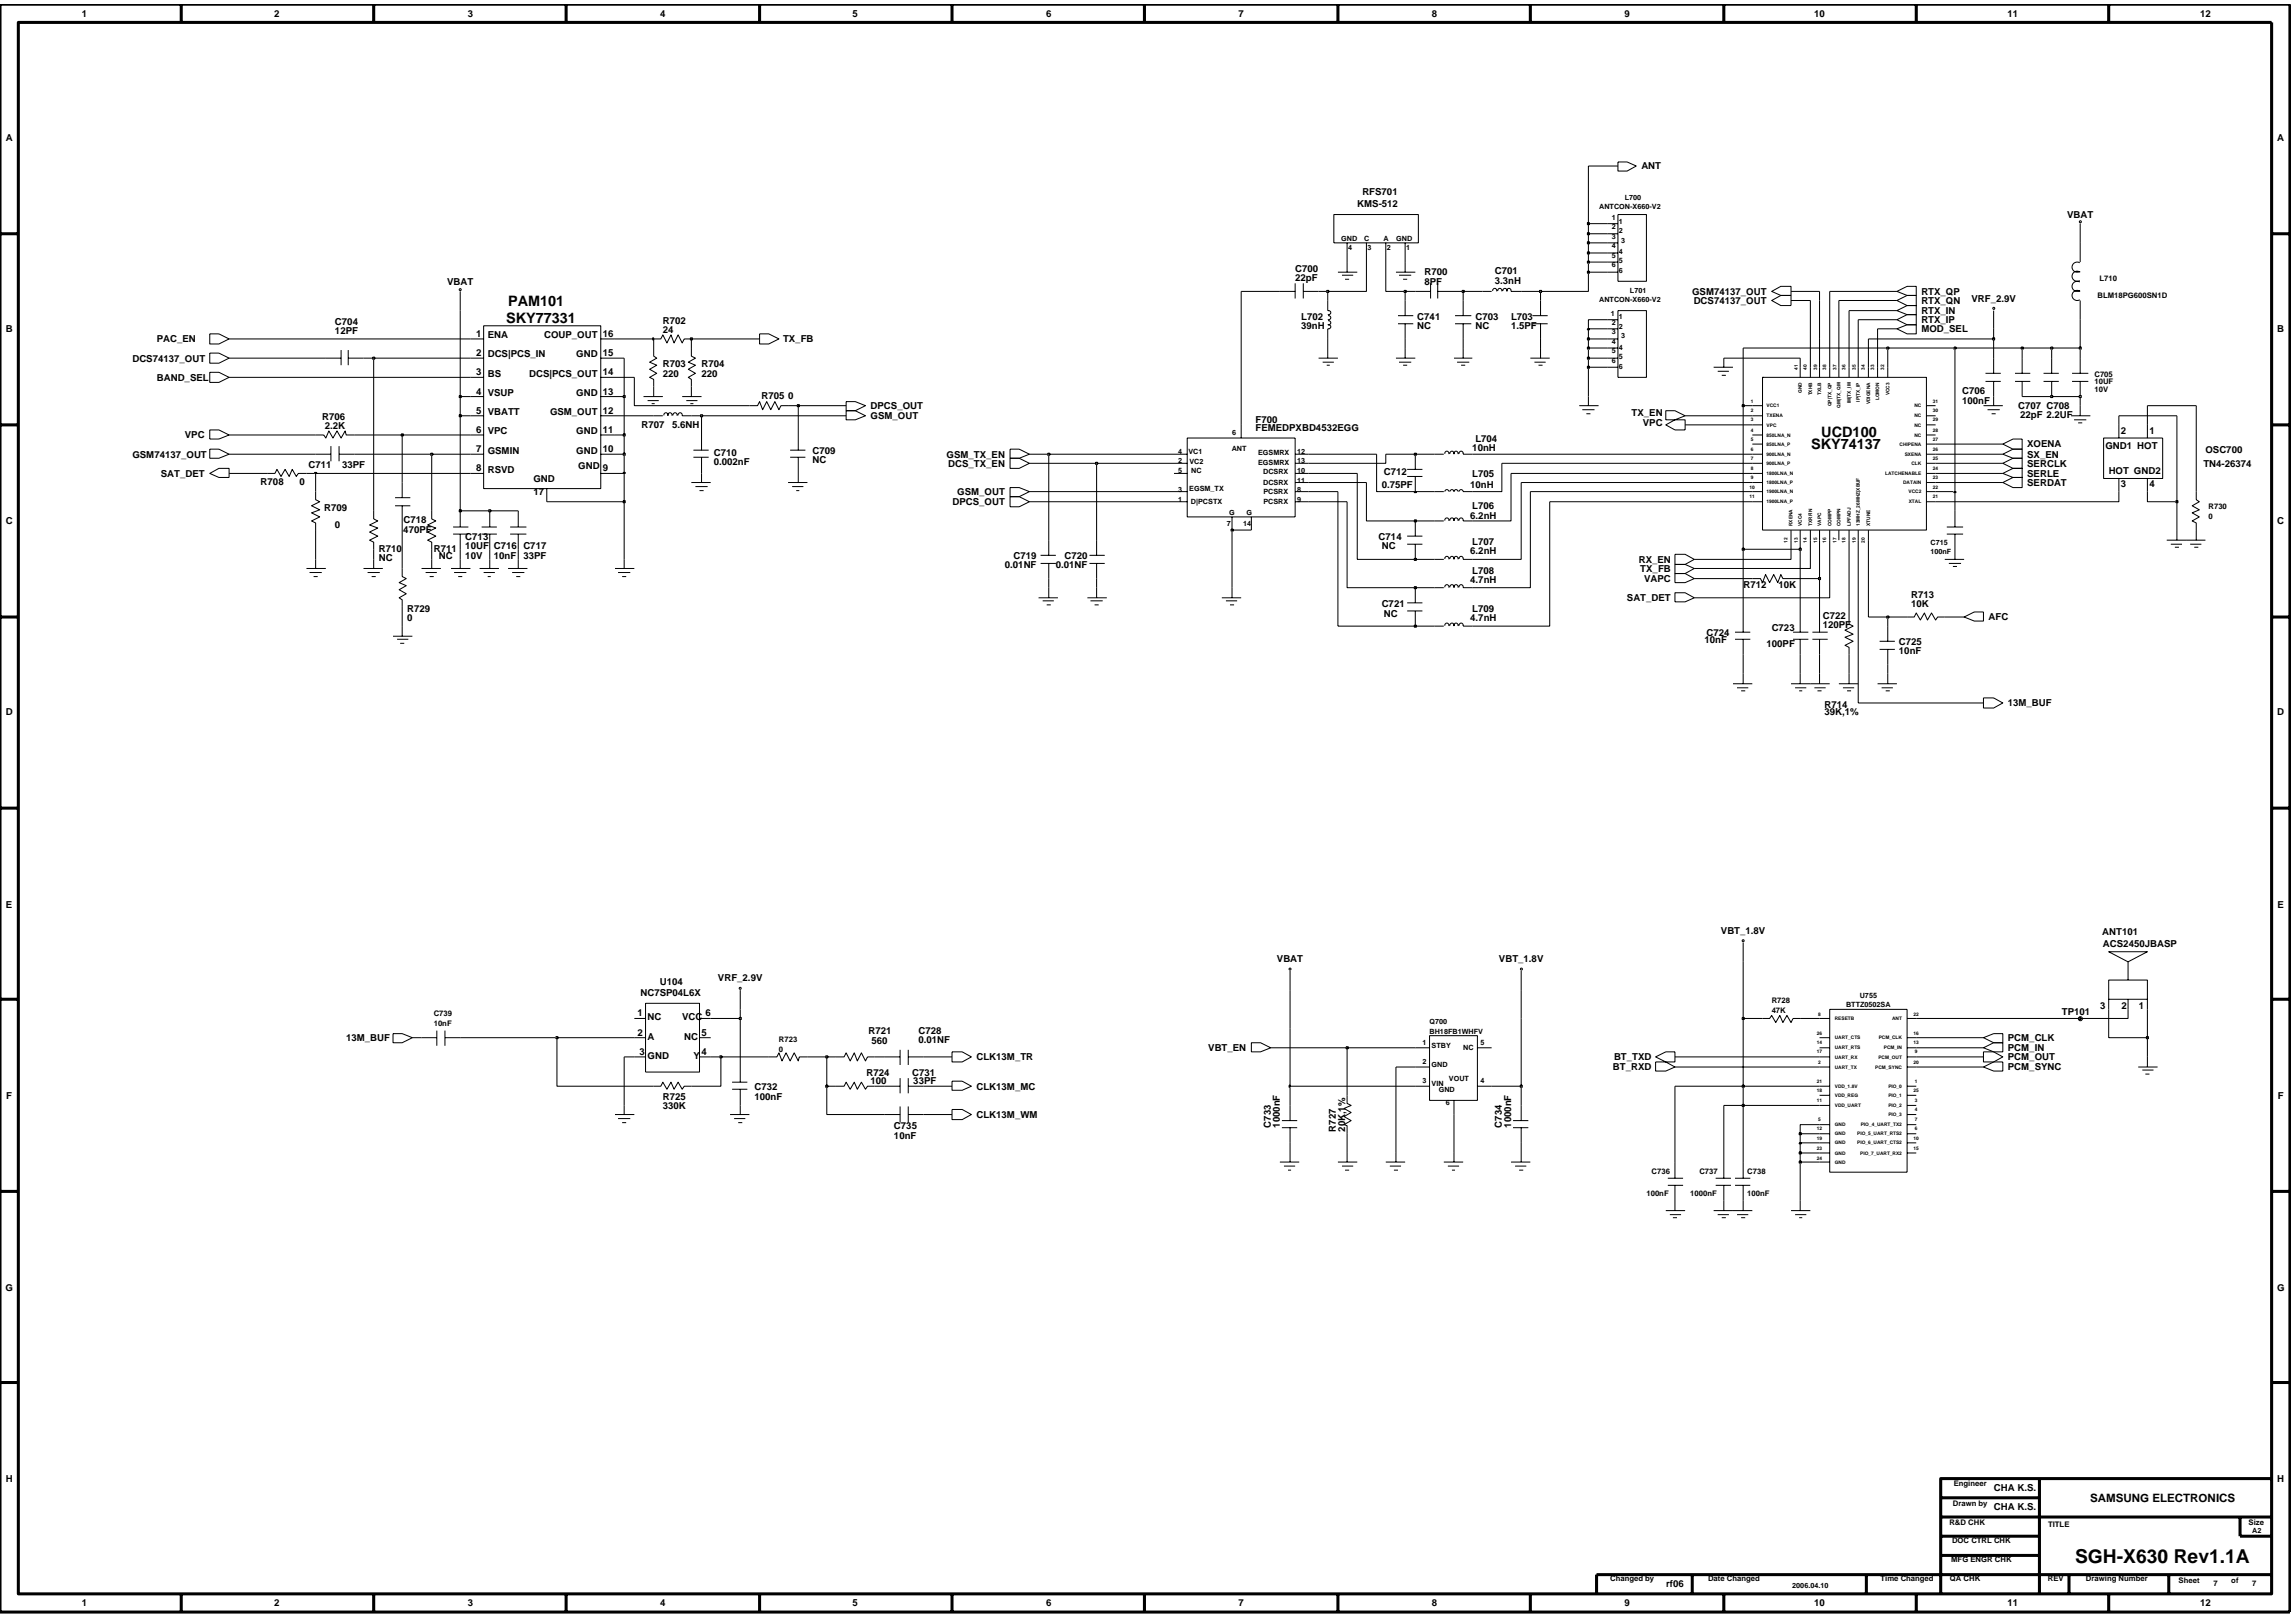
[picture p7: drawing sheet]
<svg xmlns="http://www.w3.org/2000/svg" width="192mm" height="135mm" viewBox="0 0 192 135" stroke-linecap="round" stroke-linejoin="round" font-family="sans-serif">
<defs><g id="words">
<text font-size="1.6" x="173.5" y="130.6">SGH-X630 Rev1.1A</text>
<g font-size="1.2">
<text x="42.3" y="27">SKY77331</text>
<text x="42.5" y="25.6">PAM101</text>
<text x="151.4" y="37.6">SKY74137</text>
<text x="152.3" y="36.5">UCD100</text>
</g>
<text font-size="1" x="174.8" y="125.6">SAMSUNG ELECTRONICS</text>
<g font-size=".8">
<text x="6.8" y="1.4">1</text>
<text x="22.9" y="1.4">2</text>
<text x="39.1" y="1.4">3</text>
<text x="55.2" y="1.4">4</text>
<text x="71.3" y="1.4">5</text>
<text x="87.5" y="1.4">6</text>
<text x="103.6" y="1.4">7</text>
<text x="119.7" y="1.4">8</text>
<text x="135.8" y="1.4">9</text>
<text x="151.7" y="1.4">10</text>
<text x="167.9" y="1.4">11</text>
<text x="184" y="1.4">12</text>
<text x=".5" y="11.8">A</text>
<text x="190.4" y="11.8">A</text>
<text x="113.5" y="17.3">KMS-512</text>
<text x="113.9" y="16.3">RFS701</text>
<text x="137.2" y="14.2">ANT</text>
<text x="37.4" y="23.8">VBAT</text>
<text x="108.3" y="23.5">22pF</text>
<text x="108.3" y="22.8">C700</text>
<text x="119.1" y="23.9">8PF</text>
<text x="119.1" y="23">R700</text>
<text x="125" y="23.8">3.3nH</text>
<text x="125" y="22.9">C701</text>
<text x="172.8" y="18.2">VBAT</text>
<text x=".5" y="27.8">B</text>
<text x="13.1" y="28.6">PAC_EN</text>
<text x="28" y="27.9">12PF</text>
<text x="28" y="27.2">C704</text>
<text x="39.8" y="29.8">2</text>
<text x="39.8" y="28.2">1</text>
<text x="40.8" y="29.9">DCS|PCS_IN</text>
<text x="40.8" y="28.3">ENA</text>
<text x="45.5" y="28.3">COUP_OUT</text>
<text x="48.2" y="29.9">GND</text>
<text x="50.4" y="28.2">16</text>
<text x="50.4" y="29.8">15</text>
<text x="55.4" y="27.8">24</text>
<text x="55.4" y="27.1">R702</text>
<text x="65.5" y="28.6">TX_FB</text>
<text x="108.8" y="26.7">L702</text>
<text x="108.8" y="27.5">39nH</text>
<text x="118.5" y="26.7">C741</text>
<text x="118.5" y="27.5">NC</text>
<text x="123.4" y="26.7">C703</text>
<text x="123.4" y="27.5">NC</text>
<text x="126.3" y="26.7">L703</text>
<text x="126.3" y="27.5">1.5PF</text>
<text x="141.5" y="24.6">GSM74137_OUT</text>
<text x="141.6" y="25.4">DCS74137_OUT</text>
<text x="160.7" y="26.3">RTX_IN</text>
<text x="160.7" y="25.4">RTX_QN</text>
<text x="160.7" y="24.6">RTX_QP</text>
<text x="160.7" y="27.8">MOD_SEL</text>
<text x="160.7" y="27">RTX_IP</text>
<text x="164.8" y="25.2">VRF_2.9V</text>
<text x="190.4" y="27.8">B</text>
<text x="11.1" y="30.2">DCS74137_OUT</text>
<text x="13.1" y="31.8">BAND_SEL</text>
<text x="26.9" y="35.1">R706</text>
<text x="27.2" y="35.9">2.2K</text>
<text x="39.8" y="34.6">5</text>
<text x="39.8" y="31.4">3</text>
<text x="39.8" y="33">4</text>
<text x="40.8" y="34.7">VBATT</text>
<text x="40.8" y="31.5">BS</text>
<text x="40.8" y="33.1">VSUP</text>
<text x="44.2" y="31.5">DCS|PCS_OUT</text>
<text x="46" y="34.7">GSM_OUT</text>
<text x="48.2" y="33.1">GND</text>
<text x="50.4" y="34.6">12</text>
<text x="50.4" y="31.4">14</text>
<text x="50.4" y="33">13</text>
<text x="53.6" y="35.8">R707</text>
<text x="55.4" y="30.7">R703</text>
<text x="55.4" y="31.6">220</text>
<text x="56.2" y="35.8">5.6NH</text>
<text x="58.7" y="31.6">220</text>
<text x="58.7" y="30.7">R704</text>
<text x="63.7" y="33.3">R705</text>
<text x="65.9" y="33.3">0</text>
<text x="72.8" y="35">GSM_OUT</text>
<text x="72.8" y="34.2">DPCS_OUT</text>
<text x="105" y="35.4">F700</text>
<text x="136.4" y="34.8">TX_EN</text>
<text x="137.4" y="35.6">VPC</text>
<text x="164.1" y="32.9">C706</text>
<text x="164.1" y="33.7">100nF</text>
<text x="168.7" y="34.2">C707 C708</text>
<text x="168.9" y="34.9">22pF 2.2UF</text>
<text x="11.1" y="38.3">GSM74137_OUT</text>
<text x="13.4" y="39.9">SAT_DET</text>
<text x="15.5" y="36.7">VPC</text>
<text x="21.8" y="40.5">R708</text>
<text x="25" y="40.5">0</text>
<text x="25.8" y="39.2">C711</text>
<text x="28.6" y="39.2">33PF</text>
<text x="39.8" y="37.8">7</text>
<text x="39.8" y="39.4">8</text>
<text x="39.8" y="36.2">6</text>
<text x="40.8" y="37.9">GSMIN</text>
<text x="40.8" y="39.5">RSVD</text>
<text x="40.8" y="36.3">VPC</text>
<text x="44.6" y="40.3">GND</text>
<text x="44.6" y="41.4">17</text>
<text x="48.2" y="36.3">GND</text>
<text x="48.2" y="37.9">GND</text>
<text x="48.4" y="39.2">GND</text>
<text x="50.4" y="36.2">11</text>
<text x="50.4" y="37.8">10</text>
<text x="50.4" y="39.4">9</text>
<text x="59.7" y="38.1">C710</text>
<text x="59.7" y="38.9">0.002nF</text>
<text x="67.9" y="38.7">NC</text>
<text x="67.9" y="38">C709</text>
<text x="79.1" y="38.3">GSM_TX_EN</text>
<text x="79.3" y="39">DCS_TX_EN</text>
<text x="80" y="41.4">GSM_OUT</text>
<text x="105" y="36.1">FEMEDPXBD4532EGG</text>
<text x="115.5" y="40.8">0.75PF</text>
<text x="115.7" y="39.8">C712</text>
<text x="122.9" y="40.8">10nH</text>
<text x="123.1" y="39.9">L705</text>
<text x="123.1" y="37.7">10nH</text>
<text x="123.4" y="37">L704</text>
<text x="169.5" y="38.3">SX_EN</text>
<text x="169.5" y="39">SERCLK</text>
<text x="169.5" y="37.4">XOENA</text>
<text x="169.5" y="39.9">SERLE</text>
<text x="169.5" y="40.6">SERDAT</text>
<text x="176" y="37.5">GND1 HOT</text>
<text x="176.3" y="39.7">HOT GND2</text>
<text x="177.3" y="36.3">2</text>
<text x="177.3" y="40.7">3</text>
<text x="179.7" y="40.7">4</text>
<text x="179.7" y="36.3">1</text>
<text x="184.2" y="39">TN4-26374</text>
<text x="184.4" y="37.8">OSC700</text>
<text x=".5" y="43.8">C</text>
<text x="27.1" y="42.7">R709</text>
<text x="28" y="44.1">0</text>
<text x="31.7" y="46.2">R710</text>
<text x="31.7" y="46.9">NC</text>
<text x="33.7" y="44.6">470PF</text>
<text x="33.7" y="43.7">C718</text>
<text x="36.3" y="46.2">R711</text>
<text x="36.7" y="46.8">NC</text>
<text x="38.9" y="45.2">C713</text>
<text x="38.9" y="45.9">10UF C716 C717</text>
<text x="38.9" y="46.8">10V</text>
<text x="41.3" y="46.8">10nF</text>
<text x="43.8" y="46.8">33PF</text>
<text x="79.6" y="42.2">DPCS_OUT</text>
<text x="84" y="47.5">0.01NF</text>
<text x="84.7" y="46.8">C719</text>
<text x="88.3" y="47.5">0.01NF</text>
<text x="89" y="46.8">C720</text>
<text x="115.3" y="45.2">C714</text>
<text x="115.5" y="45.9">NC</text>
<text x="122.9" y="43.4">6.2nH</text>
<text x="122.9" y="46.3">6.2nH</text>
<text x="123.1" y="42.5">L706</text>
<text x="123.1" y="45.6">L707</text>
<text x="123.1" y="48">L708</text>
<text x="137" y="47.1">RX_EN</text>
<text x="137.2" y="47.8">TX_FB</text>
<text x="190.4" y="43.8">C</text>
<text x="34.1" y="51.2">R729</text>
<text x="34.1" y="51.9">0</text>
<text x="115.5" y="50.7">C721</text>
<text x="115.7" y="51.6">NC</text>
<text x="122.9" y="51.9">4.7nH</text>
<text x="122.9" y="48.7">4.7nH</text>
<text x="123.1" y="51.2">L709</text>
<text x="136" y="50.3">SAT_DET</text>
<text x="137.5" y="48.7">VAPC</text>
<text x="142.5" y="53.8">10nF</text>
<text x="142.7" y="53.2">C724</text>
<text x="145.8" y="49.1">R712</text>
<text x="148.1" y="52.8">C723</text>
<text x="148.7" y="49.1">10K</text>
<text x="152.4" y="52.5">120PF</text>
<text x="152.4" y="51.8">C722</text>
<text x="158.8" y="54">C725</text>
<text x="159.8" y="50">R713</text>
<text x="159.8" y="50.7">10K</text>
<text x="166.3" y="51.9">AFC</text>
<text x=".5" y="59.8">D</text>
<text x="147.7" y="54.1">100PF</text>
<text x="152.6" y="59.8">39K,1%</text>
<text x="152.6" y="59.2">R714</text>
<text x="158.8" y="54.7">10nF</text>
<text x="167.9" y="59.1">13M_BUF</text>
<text x="190.4" y="59.8">D</text>
<text x=".5" y="75.9">E</text>
<text x="190.4" y="75.9">E</text>
<text x="53.6" y="83.3">NC7SP04L6X</text>
<text x="55.2" y="82.4">U104</text>
<text x="60" y="82.1">VRF_2.9V</text>
<text x="106.8" y="80.5">VBAT</text>
<text x="125.3" y="80.5">VBT_1.8V</text>
<text x="143.9" y="78.1">VBT_1.8V</text>
<text x="175.8" y="78.1">ANT101</text>
<text x="175.8" y="79.2">ACS2450JBASP</text>
<text x="28.9" y="87">13M_BUF</text>
<text x="53.3" y="86.6">2</text>
<text x="53.3" y="85">1</text>
<text x="53.5" y="88.2">3</text>
<text x="54.1" y="86.9">A</text>
<text x="54.1" y="88.5">GND</text>
<text x="54.1" y="85.3">NC</text>
<text x="57" y="85.3">VCC</text>
<text x="57.2" y="86.9">NC</text>
<text x="58" y="88.5">Y</text>
<text x="58.7" y="88.2">4</text>
<text x="58.7" y="86.6">5</text>
<text x="59" y="85">6</text>
<text x="72.5" y="90">R724</text>
<text x="72.6" y="86.4">R721</text>
<text x="72.9" y="87.3">560</text>
<text x="76.3" y="90">C731</text>
<text x="76.8" y="87.2">0.01NF</text>
<text x="76.8" y="86.4">C728</text>
<text x="81.6" y="88.7">CLK13M_TR</text>
<text x="101" y="87.9">VBT_EN</text>
<text x="134.9" y="89.5">BT_RXD</text>
<text x="135" y="88.7">BT_TXD</text>
<text x="167.9" y="87">PCM_CLK</text>
<text x="167.9" y="87.9">PCM_IN</text>
<text x="167.9" y="88.7">PCM_OUT</text>
<text x="167.9" y="89.5">PCM_SYNC</text>
<text x="172.4" y="84.8">TP101</text>
<text x="175.6" y="84.4">3</text>
<text x="177.4" y="84.4">2</text>
<text x="178.8" y="84.4">1</text>
<text x=".5" y="91.9">F</text>
<text x="55.4" y="92.8">330K</text>
<text x="55.4" y="92">R725</text>
<text x="63.1" y="92">100nF</text>
<text x="63.1" y="91.2">C732</text>
<text x="72.8" y="90.7">100</text>
<text x="74.7" y="94.4">C735</text>
<text x="74.7" y="95.2">10nF</text>
<text x="76.4" y="90.7">33PF</text>
<text x="81.6" y="91.1">CLK13M_MC</text>
<text x="81.6" y="93.5">CLK13M_WM</text>
<text x="106.2" y="94.3" transform="rotate(-90 106.2 94.3)">C733</text>
<text x="107" y="94.3" transform="rotate(-90 107 94.3)">1000nF</text>
<text x="111.7" y="94.6" transform="rotate(-90 111.7 94.6)">R727</text>
<text x="112.5" y="94.6" transform="rotate(-90 112.5 94.6)">20K,1%</text>
<text x="125.6" y="94.3" transform="rotate(-90 125.6 94.3)">C734</text>
<text x="126.3" y="94.3" transform="rotate(-90 126.3 94.3)">1000nF</text>
<text x="190.5" y="91.9">F</text>
<text x=".5" y="107.9">G</text>
<text x="190.4" y="107.9">G</text>
<text x=".5" y="123.9">H</text>
<text x="166.7" y="124.7">CHA K.S.</text>
<text x="190.4" y="123.9">H</text>
<text x="166.7" y="126.3">CHA K.S.</text>
<text x="6.8" y="134.3">1</text>
<text x="22.9" y="134.3">2</text>
<text x="39.1" y="134.3">3</text>
<text x="55.2" y="134.3">4</text>
<text x="71.3" y="134.3">5</text>
<text x="87.5" y="134.3">6</text>
<text x="103.6" y="134.3">7</text>
<text x="119.7" y="134.3">8</text>
<text x="135.8" y="134.3">9</text>
<text x="139.3" y="132.7">rf06</text>
<text x="151.7" y="134.3">10</text>
<text x="167.9" y="134.3">11</text>
<text x="184" y="134.3">12</text>
</g>
<g font-size=".6">
<text x="133.7" y="17.5">ANTCON-X660-V2</text>
<text x="135.9" y="16.8">L700</text>
<text x="112.1" y="20.1">GND</text>
<text x="112.7" y="20.9">4</text>
<text x="114.1" y="20.1">C</text>
<text x="114.3" y="20.9">3</text>
<text x="115.7" y="20.1">A</text>
<text x="116" y="20.9">2</text>
<text x="116.7" y="20.1">GND</text>
<text x="117.6" y="20.9">1</text>
<text x="134.8" y="18.4">1</text>
<text x="134.8" y="19.1">2</text>
<text x="134.8" y="20">3</text>
<text x="134.8" y="20.7">4</text>
<text x="134.8" y="21.6">5</text>
<text x="134.8" y="22.3">6</text>
<text x="135.4" y="22.8">6</text>
<text x="135.4" y="18.7">1</text>
<text x="135.4" y="19.5">2</text>
<text x="135.4" y="21.2">4</text>
<text x="135.4" y="22">5</text>
<text x="135.5" y="20.3">3</text>
<text x="175.6" y="23.5">L710</text>
<text x="133.7" y="25.2">ANTCON-X660-V2</text>
<text x="134.7" y="26.4">1</text>
<text x="134.8" y="27.9">3</text>
<text x="134.8" y="28.8">4</text>
<text x="134.8" y="29.5">5</text>
<text x="134.8" y="27.2">2</text>
<text x="135.4" y="29.3">4</text>
<text x="135.4" y="26.6">1</text>
<text x="135.4" y="27.5">2</text>
<text x="135.5" y="28.3">3</text>
<text x="136.3" y="24.5">L701</text>
<text x="175.4" y="24.9">BLM18PG600SN1D</text>
<text x="134.8" y="30.4">6</text>
<text x="135.4" y="30">5</text>
<text x="135.4" y="30.9">6</text>
<text x="175.1" y="32.1">10UF</text>
<text x="175.1" y="31.6">C705</text>
<text x="175.1" y="32.7">10V</text>
<text x="98.5" y="41.1">3</text>
<text x="98.5" y="39.6">5</text>
<text x="98.5" y="38">4</text>
<text x="98.5" y="38.7">2</text>
<text x="98.5" y="42">1</text>
<text x="99.4" y="38">VC1</text>
<text x="99.4" y="41">EGSM_TX</text>
<text x="99.4" y="38.8">VC2</text>
<text x="99.6" y="39.6">NC</text>
<text x="103" y="37.7">ANT</text>
<text x="103" y="36.4">6</text>
<text x="105.2" y="38.1">EGSMRX</text>
<text x="105.2" y="38.9">EGSMRX</text>
<text x="105.6" y="39.7">DCSRX</text>
<text x="105.6" y="40.5">DCSRX</text>
<text x="105.6" y="41.3">PCSRX</text>
<text x="108.5" y="38">12</text>
<text x="108.5" y="38.7">13</text>
<text x="108.5" y="41.1">8</text>
<text x="108.5" y="42">9</text>
<text x="108.5" y="39.6">10</text>
<text x="108.5" y="40.3">11</text>
<text x="99.6" y="42.1">D|PCSTX</text>
<text x="102.6" y="44">7</text>
<text x="102.8" y="43">G</text>
<text x="104" y="44">14</text>
<text x="104.2" y="43">G</text>
<text x="105.6" y="42.1">PCSRX</text>
<text x="161.4" y="46.3">100nF</text>
<text x="161.4" y="45.6">C715</text>
<text x="184.7" y="42.5">R730</text>
<text x="184.7" y="43.4">0</text>
<text x="148.1" y="83.9">R728</text>
<text x="155.5" y="83.4">U755</text>
<text x="36.3" y="85">C739</text>
<text x="36.3" y="85.7">10nF</text>
<text x="65.1" y="87.1">R723</text>
<text x="65.1" y="87.9">0</text>
<text x="118.9" y="89">2</text>
<text x="118.9" y="87.4">1</text>
<text x="119.5" y="85.6">Q700</text>
<text x="119.5" y="86.4">BH18FB1WHFV</text>
<text x="119.7" y="89.2">GND</text>
<text x="119.7" y="87.6">STBY</text>
<text x="122.3" y="87.8">NC</text>
<text x="123.8" y="87.4">5</text>
<text x="148.1" y="84.7">47K</text>
<text x="154.4" y="84.2">BTTZ0502SA</text>
<text x="118.9" y="90.6">3</text>
<text x="119.7" y="90.8">VIN</text>
<text x="120.3" y="91.3">GND</text>
<text x="120.9" y="92.4">6</text>
<text x="121.1" y="90.4">VOUT</text>
<text x="123.8" y="90.6">4</text>
<text x="137.7" y="100">100nF</text>
<text x="138.1" y="98.2">C736</text>
<text x="141.3" y="100">1000nF</text>
<text x="142.1" y="98.2">C737</text>
<text x="146.1" y="100">100nF</text>
<text x="146.1" y="98.2">C738</text>
<text x="163.3" y="125.9">Drawn by</text>
<text x="163.4" y="124.3">Engineer</text>
<text x="163" y="127.5">R&amp;D CHK</text>
<text x="163.1" y="130.6">MFG ENGR CHK</text>
<text x="163.2" y="129">DOC CTRL CHK</text>
<text x="171.2" y="127.7">TITLE</text>
<text x="188" y="127.5">Size</text>
<text x="188.3" y="128.2">A2</text>
<text x="134.6" y="132.2">Changed by</text>
<text x="142.8" y="132.2">Date Changed</text>
<text x="149.9" y="132.8">2006.04.10</text>
<text x="157.2" y="132.2">Time Changed</text>
<text x="163" y="132.2">QA CHK</text>
<text x="171.2" y="132.2">REV</text>
<text x="174.4" y="132.2">Drawing Number</text>
<text x="182.2" y="132.4">Sheet</text>
<text x="185.1" y="132.6">7</text>
<text x="186.6" y="132.4">of</text>
<text x="188.3" y="132.6">7</text>
</g>
<g font-size=".4">
<text x="146.4" y="35.2">3</text>
<text x="146.4" y="34.5">2</text>
<text x="146.4" y="33.7">1</text>
<text x="147.7" y="35.7">VPC</text>
<text x="147.7" y="34.9">TXENA</text>
<text x="147.7" y="34.1">VCC1</text>
<text x="150.3" y="30.9" transform="rotate(-90 150.3 30.9)">41</text>
<text x="150.7" y="32.9" transform="rotate(-90 150.7 32.9)">GND</text>
<text x="151.1" y="30.9" transform="rotate(-90 151.1 30.9)">40</text>
<text x="151.5" y="33.1" transform="rotate(-90 151.5 33.1)">TXHB</text>
<text x="151.9" y="30.9" transform="rotate(-90 151.9 30.9)">39</text>
<text x="152.3" y="33" transform="rotate(-90 152.3 33)">TXLB</text>
<text x="152.7" y="30.9" transform="rotate(-90 152.7 30.9)">38</text>
<text x="153.1" y="34" transform="rotate(-90 153.1 34)">QP|TX_QP</text>
<text x="153.6" y="30.9" transform="rotate(-90 153.6 30.9)">37</text>
<text x="153.9" y="34.1" transform="rotate(-90 153.9 34.1)">QM|TX_QM</text>
<text x="154.3" y="30.9" transform="rotate(-90 154.3 30.9)">36</text>
<text x="154.7" y="33.7" transform="rotate(-90 154.7 33.7)">IM|TX_IM</text>
<text x="155.2" y="30.9" transform="rotate(-90 155.2 30.9)">35</text>
<text x="155.5" y="33.6" transform="rotate(-90 155.5 33.6)">IP|TX_IP</text>
<text x="155.9" y="30.9" transform="rotate(-90 155.9 30.9)">34</text>
<text x="156.4" y="33.8" transform="rotate(-90 156.4 33.8)">VDIGENA</text>
<text x="156.7" y="30.9" transform="rotate(-90 156.7 30.9)">33</text>
<text x="157.1" y="33.5" transform="rotate(-90 157.1 33.5)">LOMON</text>
<text x="157.6" y="30.9" transform="rotate(-90 157.6 30.9)">32</text>
<text x="158" y="33" transform="rotate(-90 158 33)">VCC3</text>
<text x="160.1" y="35.7">NC</text>
<text x="160.1" y="34.9">NC</text>
<text x="160.1" y="34.1">NC</text>
<text x="161.6" y="35.2">29</text>
<text x="161.6" y="34.5">30</text>
<text x="161.6" y="33.7">31</text>
<text x="146.3" y="41.7">11</text>
<text x="146.3" y="40.9">10</text>
<text x="146.4" y="36.8">5</text>
<text x="146.4" y="37.7">6</text>
<text x="146.4" y="38.5">7</text>
<text x="146.4" y="39.3">8</text>
<text x="146.4" y="40.1">9</text>
<text x="146.4" y="36.1">4</text>
<text x="147.7" y="37.3">850LNA_P</text>
<text x="147.7" y="38.1">900LNA_N</text>
<text x="147.7" y="38.9">900LNA_P</text>
<text x="147.7" y="39.7">1800LNA_N</text>
<text x="147.7" y="40.5">1800LNA_P</text>
<text x="147.7" y="36.5">850LNA_N</text>
<text x="147.7" y="41.2">1900LNA_N</text>
<text x="157.6" y="39.7">LATCHENABLE</text>
<text x="158.8" y="37.3">CHIPENA</text>
<text x="159.1" y="40.5">DATAIN</text>
<text x="159.3" y="38.1">SXENA</text>
<text x="159.6" y="41.2">VCC2</text>
<text x="159.8" y="38.9">CLK</text>
<text x="160.1" y="36.5">NC</text>
<text x="161.6" y="41.7">21</text>
<text x="161.6" y="40.9">22</text>
<text x="161.6" y="40.1">23</text>
<text x="161.6" y="39.3">24</text>
<text x="161.6" y="38.5">25</text>
<text x="161.6" y="37.7">26</text>
<text x="161.6" y="36.8">27</text>
<text x="161.6" y="36.1">28</text>
<text x="147.7" y="42.1">1900LNA_P</text>
<text x="149.5" y="45.4" transform="rotate(-90 149.5 45.4)">12</text>
<text x="149.9" y="44" transform="rotate(-90 149.9 44)">RXENA</text>
<text x="150.3" y="45.4" transform="rotate(-90 150.3 45.4)">13</text>
<text x="150.7" y="44" transform="rotate(-90 150.7 44)">VCC4</text>
<text x="151.1" y="45.4" transform="rotate(-90 151.1 45.4)">14</text>
<text x="151.5" y="44" transform="rotate(-90 151.5 44)">TXRFIN</text>
<text x="151.9" y="45.4" transform="rotate(-90 151.9 45.4)">15</text>
<text x="152.3" y="44" transform="rotate(-90 152.3 44)">VAPC</text>
<text x="152.7" y="45.4" transform="rotate(-90 152.7 45.4)">16</text>
<text x="153.1" y="44" transform="rotate(-90 153.1 44)">COMPP</text>
<text x="153.6" y="45.4" transform="rotate(-90 153.6 45.4)">17</text>
<text x="153.9" y="44" transform="rotate(-90 153.9 44)">COMPN</text>
<text x="154.3" y="45.4" transform="rotate(-90 154.3 45.4)">18</text>
<text x="154.7" y="44" transform="rotate(-90 154.7 44)">LPFADJ</text>
<text x="155.2" y="45.4" transform="rotate(-90 155.2 45.4)">19</text>
<text x="155.5" y="44" transform="rotate(-90 155.5 44)">13MHZ_26MHZ|XBUF</text>
<text x="155.9" y="45.4" transform="rotate(-90 155.9 45.4)">20</text>
<text x="156.4" y="44" transform="rotate(-90 156.4 44)">XTUNE</text>
<text x="159.6" y="42.1">XTAL</text>
<text x="151.9" y="87.3">14</text>
<text x="151.9" y="88.1">17</text>
<text x="151.9" y="86.6">26</text>
<text x="152" y="88.9">2</text>
<text x="152" y="85">8</text>
<text x="153.4" y="87.7">UART_RTS</text>
<text x="153.4" y="88.5">UART_RX</text>
<text x="153.4" y="89.4">UART_TX</text>
<text x="153.4" y="85.3">RESETB</text>
<text x="153.4" y="86.9">UART_CTS</text>
<text x="156.8" y="89.4">PCM_SYNC</text>
<text x="157.1" y="88.5">PCM_OUT</text>
<text x="157.1" y="86.9">PCM_CLK</text>
<text x="157.5" y="87.7">PCM_IN</text>
<text x="158.2" y="85.3">ANT</text>
<text x="160" y="86.6">16</text>
<text x="160" y="88.9">20</text>
<text x="160" y="85">22</text>
<text x="160" y="87.3">13</text>
<text x="160.1" y="88.1">9</text>
<text x="151.9" y="91.3">18</text>
<text x="151.9" y="95.4">19</text>
<text x="151.9" y="90.5">21</text>
<text x="151.9" y="92.1">11</text>
<text x="151.9" y="94.5">12</text>
<text x="152" y="93.7">5</text>
<text x="153.4" y="94.2">GND</text>
<text x="153.4" y="91.7">VDD_REG</text>
<text x="153.4" y="95.7">GND</text>
<text x="153.4" y="91">VDD_1.8V</text>
<text x="153.4" y="92.6">VDD_UART</text>
<text x="153.4" y="94.9">GND</text>
<text x="155.3" y="94.9">PIO_5_UART_RTS2</text>
<text x="155.3" y="95.7">PIO_6_UART_CTS2</text>
<text x="155.6" y="94.2">PIO_4_UART_TX2</text>
<text x="157.9" y="91">PIO_0</text>
<text x="157.9" y="91.7">PIO_1</text>
<text x="157.9" y="92.6">PIO_2</text>
<text x="157.9" y="93.3">PIO_3</text>
<text x="160" y="95.4">10</text>
<text x="160" y="91.3">25</text>
<text x="160.1" y="94.5">6</text>
<text x="160.1" y="93.7">7</text>
<text x="160.1" y="90.5">1</text>
<text x="160.1" y="92.1">3</text>
<text x="160.1" y="92.9">4</text>
<text x="151.9" y="96.1">23</text>
<text x="151.9" y="97">24</text>
<text x="153.4" y="96.5">GND</text>
<text x="153.4" y="97.3">GND</text>
<text x="155.5" y="96.5">PIO_7_UART_RX2</text>
<text x="160" y="96.1">15</text>
</g>
</g></defs>
<g fill="none" stroke="#000" stroke-width=".08">
<path d="M111.5 17.9h7.1v2.4h-7.1zM134.4 18.7h.9M134.4 19.5h.9M135.3 17.9h2.4v5.6h-2.4zM135.3 13.5h.7l.8 .4-.8 .4h-.7zM173.9 18.7v3.2M17.5 29.5h.8l.9 .4-.9 .5h-.8zM17.5 37.6h.8l.9 .4-.9 .3h-.8zM17.5 35.9h.8l.9 .5-.9 .3h-.8zM17.5 27.9h.8l.9 .4-.9 .5h-.8zM17.5 31.1h.8l.9 .5-.9 .4h-.8zM17.5 39.6l.8-.4h.9v.7h-.9z"/>
<path d="M22.4 39.6h.6l.2-.4 .3 .6 .3-.6 .4 .6 .2-.6 .4 .6 .1-.2h.7M26.4 36.4h.7l.1 .2 .3-.6 .3 .6 .4-.6 .3 .6 .4-.6v.4h.7M26.4 38h1.3M27.2 29.9h1.3M27.7 37.3v1.3M28.4 38h1.2M28.4 37.3v1.3M28.5 29.3v1.2M29.1 29.9h1.3M29.1 29.3v1.2M38.5 24.4v1.6M39.3 28.3h1.1"/>
<path d="M39.3 29.9h1.1M39.3 33.2h1.1M39.3 34.8h1.1M39.3 38h1.1M39.3 39.6h1.1M39.3 36.4h1.1M39.3 31.6h1.1M40.4 27.2h9.8v13.7h-9.8zM50.2 28.3h1.2M50.2 29.9h1.2M50.2 33.2h1.2M50.2 34.8h1.2"/>
<path d="M50.2 38h1.2M50.2 39.6h1.2M50.2 36.4h1.2M50.2 31.6h1.2M53.8 33.2h1.6M54.1 33.5h1M54.5 33.7h.2M54.7 29.1v.7l.2 .1-.6 .4 .6 .2-.6 .4 .6 .3-.6 .4 .4 .1v1.5M54.7 28.3h.6l.1-.3 .4 .7 .3-.7 .3 .7 .3-.7 .3 .7 .2-.4h.6M54.7 34.8h.7M55.5 34.7l.1-.1 .1-.1 .1 .1v.2M55.9 34.8v-.2l.1-.1 .1 .1 .1 .2"/>
<path d="M56.3 34.7v-.1l.1-.1 .2 .1v.2M56.7 34.7l.1-.1 .1-.1 .1 .1v.2h.8M57 33.2h1.7M57.4 33.5h.9M57.7 33.7h.3M57.8 29.1v.7l.3 .1-.5 .4 .5 .2-.5 .4 .5 .3-.5 .4 .2 .1v1.5M58 38.2h1.3M58 37.6h1.3M58.7 36.4v1.2M58.7 38.2v2.1M62.7 33.9h.6l.2-.3 .3 .7 .3-.7 .3 .7 .4-.7 .3 .7 .2-.4h.6M63.5 27.9h.8l.8 .4-.8 .5h-.8z"/>
<path d="M66.1 38.2h1.2M66.1 37.6h1.2M66.7 36.4v1.2M66.7 38.2v2.1M70.7 33.6h.8l.9 .3-.9 .4h-.8zM70.7 34.3h.8l.9 .5-.9 .3h-.8zM84.5 37.6h.7l.9 .4-.9 .3h-.7zM84.5 38.3h.7l.9 .4-.9 .5h-.7zM98.2 38h1.1M98.2 39.6h1.1M98.2 38.7h1.1M99.3 36.6h9v6.6h-9z"/>
<path d="M103.8 35.5v1.1M107 24.4h1.3M108.3 38h1.1M108.3 39.6h1.1M108.3 23.7v1.3M108.3 38.7h1.1M109 24.4h1.3M109 23.7v1.3M110.3 29.9h1.6M110.6 30.3h.9M110.9 30.5h.3M111 25.1v.9h.2l.1 .1-.1 .2h-.2"/>
<path d="M111 29.1v.8M111 27.2h.2l.1 .1-.1 .1-.2 .1v.8M111.1 26.8l.1 .1 .1 .1-.1 .1h-.2M111.1 26.4h.1l.1 .2-.1 .1h-.2M111.9 22.8h1.6M112.2 23h.9M112.5 23.3h.3M112.6 20.3v.9M112.6 21.9v.9M114.3 20.3v.9M115.9 20.3v.9M116.7 22.8h1.6"/>
<path d="M116.7 29.9h1.6M116.9 27.1h1.3M116.9 26.4h1.3M117 23h1M117 30.3h1M117.3 23.3h.4M117.3 30.5h.4M117.5 20.3v.9M117.5 21.9v.9M117.5 25.1v1.3M117.5 27.1v1.2M117.5 29.1v.8"/>
<path d="M117.7 39.8h1.2M117.7 39.2h1.2M118.3 38v1.2M118.3 39.8v1.3M118.3 24.4h1.3M119.6 23.7v1.3M120 38h.7M120.2 24.4h1.4M120.2 23.7v1.3M120.8 37.9l.1-.1 .1-.1 .1 .1v.2M121.2 37.9l.1-.1 .1-.1 .1 .1 .1 .2M121.6 29.9h1.5"/>
<path d="M121.6 38v-.2l.1-.1 .2 .1v.2M121.7 27.1h1.3M121.7 26.4h1.3M121.8 30.3h1.1M122 37.9v-.1l.2-.1 .1 .1v.2M122.2 30.5h.3M122.3 25.1v1.3M122.3 27.1v1.2M122.3 29.1v.8M122.3 38h.8M124 24.4h.7M124.8 24.3l.1-.1 .1-.1 .1 .1v.2"/>
<path d="M125.2 24.3l.1-.1 .1-.1 .1 .1 .1 .2M125.7 24.3v-.1l.1-.1 .2 .1v.2M126 24.4l.1-.2 .1-.1 .1 .1v.2h.9M128 29.9h1.6M128.1 27.1h1.3M128.1 26.4h1.3M128.3 30.3h.9M128.6 30.5h.4M128.8 25.1v1.3M128.8 27.1v1.2M128.8 29.1v.8M132 33.9h1.7"/>
<path d="M132.3 34.3h1M132.6 34.6h.4M132.8 33.2v.7M134.4 20.3h.9M134.4 21.2h.9M134.4 21.9h.9M134.4 22.8h.9M134.4 28.3h.9M134.4 26.7h.9M134.4 27.5h.9M134.4 29.1h.9M134.4 29.9h.9"/>
<path d="M134.4 30.7h.9M135.3 26h2.4v5.6h-2.4zM139.3 35.5l.7-.4h.9v.8h-.9zM139.3 34.3h.7l.9 .5-.9 .3h-.7zM143.3 30.7h1.6M143.6 31h1M144 31.4h.3M144.1 29.9v.8M146.5 33.9h.9M146.5 34.8h.9M146.5 38h.9M146.5 39.6h.9"/>
<path d="M146.5 36.4h.9M146.5 38.7h.9M146.5 35.5h.9M146.5 37.1h.9M147.4 31.6h13.7v12.7h-13.7zM147.4 31.6h.1M148.1 24.4l.8-.5h.9v.8h-.9zM148.1 25.1l.8-.4h.9v.8h-.9zM150.5 30.7v.9M151.4 30.7v.9M152.1 30.7v.9M153 30.7v.9"/>
<path d="M153.8 30.7v.9M154.6 30.7v.9M155.4 30.7v.9M156.2 30.7v.9M157 30.7v.9M157.8 30.7v.9M158.6 24.4l.9-.5h.7v.8h-.7zM158.6 26.7l.9-.4h.7v.9h-.7zM158.6 26l.9-.5h.7v.8h-.7zM158.6 25.1l.9-.4h.7v.8h-.7zM158.6 27.5l.9-.3h.7v.7h-.7zM161.1 33.9h.7"/>
<path d="M161.1 34.8h.7M161.1 38h.7M161.1 39.6h.7M161.1 36.4h.7M161.1 38.7h.7M161.1 35.5h.7M161.1 37.1h.7M165.8 33.9h1.7M166 31.9h1.3M166 31.2h1.3M166.2 34.3h1M166.5 34.6h.4"/>
<path d="M166.7 26v1.5M166.7 29.9v1.3M166.7 31.9v2M167.5 37.1l.8-.4h.8v.9h-.8zM167.5 38.7l.8-.4h.8v.9h-.8zM167.5 39.6l.8-.4h.8v.7h-.8zM167.5 38l.8-.4h.8v.7h-.8zM168.5 31.9h1.3M168.5 31.2h1.3M169.1 29.9v1.3M169.1 31.9v1.3M170.9 31.9h1.2"/>
<path d="M170.9 31.2h1.2M171.5 29.9v1.3M171.5 31.9v1.3M173.2 34.8h1.6M173.3 31.9h1.3M173.3 31.2h1.3M173.4 35.1h1M173.8 35.4h.3M173.9 23.6a.42 .42 0 0 0-.6 .3 .42 .42 0 0 0 .6 .4M173.9 22a.42 .42 0 0 0-.6 .3 .42 .42 0 0 0 .6 .4M173.9 25.1v1.6M173.9 29.9v1.3"/>
<path d="M173.9 31.9v1.3M173.9 33.9v.9M173.9 24.4a.42 .42 0 0 0-.6 .3 .42 .42 0 0 0 .6 .4M173.9 22.8a.42 .42 0 0 0-.6 .3 .42 .42 0 0 0 .6 .4M175.9 36.6h4.9v3.4h-4.9zM177.2 35.5v1.1M179.6 35.5v1.1M25.6 47.5h1.6M25.9 47.9h1M26.2 48.2h.4M26.4 41.1v.7l.3 .2-.6 .3 .6 .3-.6 .3 .6 .3-.6 .4 .3 .1v.6M26.4 46.8v.7"/>
<path d="M30.4 47.5h1.6M30.7 47.9h1.1M31.1 48.2h.3M31.2 42.7v.7l.4 .2-.7 .3 .7 .2-.7 .4 .7 .3-.7 .4 .3 .1v.6M31.2 46.8v.7M32.9 53.2h1.6M33 42.3h1.3M33 41.6h1.3M33.2 53.4h.9M33.5 53.8h.3M33.6 47.5v.7l.4 .2-.6 .3 .6 .3-.6 .3 .6 .3-.6 .4 .2 .2v.5M33.6 40.3v1.3"/>
<path d="M33.6 42.3v1.3M33.6 52.3v.9M35.2 47.5h1.7M35.6 47.9h.9M35.9 48.2h.4M36.1 42.7v.7l.3 .2-.6 .3 .6 .2-.6 .4 .6 .3-.6 .4 .3 .1v.6M36.1 46.8v.7M37.7 47.5h1.6M37.9 44.1h1.3M37.9 44.7h1.3M38 47.9h1M38.3 48.2h.4"/>
<path d="M38.5 42.7v1.4M38.5 44.7v1.2M38.5 46.8v.7M40.1 47.5h1.6M40.3 44.1h1.2M40.3 44.7h1.2M40.4 47.9h1M40.8 48.2h.2M41 42.7v1.4M41 44.7v1.2M41 46.8v.7M42.5 47.5h1.6"/>
<path d="M42.7 44.1h1.3M42.7 44.7h1.3M42.8 47.9h1M43.2 48.2h.3M43.3 42.7v1.4M43.3 44.7v1.2M43.3 46.8v.7M45.7 40.9v1.1M51.4 47.5h1.6M51.7 47.9h1M52 48.2h.4M52.2 46.8v.7"/>
<path d="M57.8 40.3h1.6M58.1 40.7h1.1M58.5 41h.3M65.9 40.3h1.6M66.2 40.7h1M66.6 41h.2M84.5 41.5h.7l.9 .5-.9 .4h-.7zM84.5 40.8h.7l.9 .3-.9 .4h-.7zM86.8 50h1.7M87 47.1h1.3M87 46.4h1.3M87.2 50.2h.9"/>
<path d="M87.5 50.6h.4M87.7 45.2v1.2M87.7 47.1v1.3M87.7 49.1v.9M90.9 50h1.6M91.1 47.1h1.3M91.1 46.4h1.3M91.2 50.2h1M91.5 50.6h.4M91.7 45.2v1.2M91.7 47.1v1.3M91.7 49.1v.9"/>
<path d="M98.2 41.1h1.1M98.2 42h1.1M102.2 50h1.6M102.5 50.2h.9M102.8 50.6h.4M103 43.2v1.1M103 49.1v.9M104.6 43.2v1.1M108.3 41.1h1.1M108.3 40.3h1.1M108.3 42h1.1M117.7 45.5h1.2"/>
<path d="M117.7 44.8h1.2M117.7 51.1h1.2M117.7 50.4h1.2M118.3 43.6v1.2M118.3 45.5v1.3M118.3 49.1v1.3M118.3 51.1v1.2M120 41.1h.7M120 46.8h.7M120 43.6h.7M120 52.3h.7M120 49.1h.7"/>
<path d="M120.8 41.1l.2-.2 .1 .2M120.8 43.5l.1-.1 .1-.1 .1 .1v.1M120.8 52.3l.1-.2h.1h.1v.2M120.8 46.7l.1-.1 .1-.1 .1 .1v.2M120.8 49.1l.1-.2h.1h.1v.2M121.2 41.1l.2-.2 .2 .2 .1-.2 .2 .2M121.2 43.5l.1-.1 .1-.1 .1 .1 .1 .1M121.2 52.3l.1-.2h.1h.1l.1 .2M121.2 46.7l.1-.1 .1-.1 .1 .1 .1 .2M121.2 49.1l.1-.2h.1h.1l.1 .2M121.6 43.5v-.1l.1-.1 .2 .1v.1M121.6 52.3v-.2h.1h.2v.2"/>
<path d="M121.6 46.8v-.2l.1-.1 .2 .1v.2M121.6 49.1v-.2h.1h.2v.2M122 41.1l.2-.2 .1 .2h.8M122 43.5v-.1l.2-.1 .1 .1v.1M122 52.3v-.2h.2h.1v.2M122 46.7v-.1l.2-.1 .1 .1v.2M122 49.1v-.2h.2h.1v.2M122.3 46.8h.8M122.3 43.6h.8M122.3 52.3h.8M122.3 49.1h.8M140 47.2h.9l.8 .3-.8 .5h-.9z"/>
<path d="M140 46.3h.9l.8 .5-.8 .4h-.9zM140 49.6h.9l.8 .4-.8 .3h-.9zM140 48h.9l.8 .4-.8 .3h-.9zM144.9 57.2h1.6M145.1 53.4h1.2M145.1 52.9h1.2M145.2 57.5h1M145.6 57.8h.3M145.8 51.6v1.3M145.8 53.4v1.3M145.8 56.3v.9M146.5 48.4h.7l.2 .3 .2-.7 .4 .7 .3-.7 .3 .7 .3-.7 .2 .4h.7"/>
<path d="M146.5 41.1h.9M146.5 40.3h.9M146.5 42h.9M149.8 57.2h3.2M149.8 44.3v.9M149.9 53.4h1.3M149.9 52.9h1.3M150.1 57.5h.9M150.4 57.8h.3M150.5 44.3v.9M150.5 51.6v1.3M150.5 53.4v1.3"/>
<path d="M150.5 56.3v.9M151.4 44.3v.9M151.5 53.4h1.3M151.5 52.9h1.3M151.7 57.5h.9M152 57.8h.3M152.1 44.3v.9M152.1 51.6v1.3M152.1 53.4v1.3M152.1 56.3v.9M153 44.3v.9M153.8 57.2h1.6"/>
<path d="M153.8 44.3v.9M154.1 57.5h.9M154.4 57.8h.4M154.6 51.6v.6l.3 .1-.6 .4 .6 .3-.6 .3 .6 .3-.6 .4 .3 .1v.6M154.6 44.3v.9M154.6 56.3v.9M155.4 44.3v.9M156.2 44.3v.9M157 57.2h1.6M157.2 54.3h1.2M157.2 53.6h1.2M157.3 57.5h1"/>
<path d="M157.7 57.8h.3M157.8 52.3v1.3M157.8 54.3v1.3M157.8 56.3v.9M159.5 51.6h.6l.1-.3 .4 .5 .3-.5 .3 .5 .3-.5 .3 .5 .2-.2h.6M161.1 41.1h.7M161.1 40.3h.7M161.1 42h.7M162.6 46.8h1.6M162.8 44.1h1.3M162.8 44.7h1.3M163 47.1h1"/>
<path d="M163.3 47.4h.3M163.5 42.7v1.4M163.5 44.7v2.1M164.2 51.6l.9-.4h.7v.7h-.7zM165.8 58.4h.9l.8 .4-.8 .4h-.9zM167.5 40.3l.8-.4h.8v.9h-.8zM177.2 40v1.1M179.6 40v1.1M181.2 45.2h3.2M181.5 45.5h.9M181.9 45.8h.3M182 44.3v.9"/>
<path d="M183.1 45.5h1M183.5 45.8h.3M183.6 41.1v.7l.3 .2-.6 .3 .6 .3-.6 .3 .6 .3-.6 .4 .3 .1v1.5M145.8 78.8v1.6M32.9 86.4h.7l.9 .4-.9 .4h-.7zM35.2 86.8h1.3M36.5 86.2v1.2M37.2 86.8h1.3M37.2 86.2v1.2M51.4 93.2h1.6M51.7 93.5h1M52 93.9h.4"/>
<path d="M52.2 92.4v.8M53 88.4h1M53 86.8h1M53 85.2h1M54 83.9h4.5v5.7h-4.5zM54.7 90.8h.6l.1-.3 .4 .6 .3-.6 .3 .6 .3-.6 .3 .6 .2-.3h.6M58.5 88.4h.9M58.5 86.8h.9M58.5 85.2h.9M61 93.2h1.7M61.2 91.1h1.3M61.2 90.5h1.3"/>
<path d="M61.4 93.5h.9M61.7 93.9h.4M61.9 82.8v1.6M61.9 89.2v1.3M61.9 91.1v2.1M64.3 88.4h.7l.1-.4 .3 .7 .3-.7 .4 .7 .3-.7 .3 .7 .1-.3h.7M69.9 90.8h.7l.1-.3 .4 .6 .3-.6 .3 .6 .3-.6 .4 .6 .1-.3h.6M69.9 88.4h.7l.1-.4 .4 .7 .3-.7 .3 .7 .3-.7 .4 .7 .1-.3h.6M74 88.4h1.3M74 93.2h1.3M74 90.8h1.3M75.3 87.8v1.2"/>
<path d="M75.3 90.1v1.3M75.3 92.5v1.4M75.9 88.4h1.3M75.9 93.2h1.3M75.9 87.8v1.2M75.9 90.1v1.3M75.9 92.5v1.4M75.9 90.8h1.3M79.6 92.8h.9l.7 .4-.7 .4h-.9zM79.6 90.4h.9l.7 .4-.7 .4h-.9zM79.6 87.9h.9l.7 .5-.7 .4h-.9zM104.6 87.2h.8l.8 .4-.8 .3h-.8z"/>
<path d="M107 97.2h1.6M107.2 94.3h1.3M107.2 93.7h1.3M107.4 97.5h.9M107.7 97.8h.3M107.9 81.2v1.6M107.9 92.4v1.3M107.9 94.3v1.3M107.9 96.4v.8M111.9 97.2h1.6M112.2 97.5h.9M112.5 97.8h.3"/>
<path d="M112.6 91.6v.7l.4 .1-.6 .3 .6 .3-.6 .4 .6 .3-.6 .3 .2 .1v.7M112.6 96.4v.8M115.9 97.2h1.6M116.2 97.5h.9M116.6 97.8h.3M116.7 96.4v.8M118.3 90.8h1.2M118.3 89.2h1.2M118.3 87.6h1.2M119.5 86.6h4v5.4h-4zM120.7 97.2h1.6M121.1 97.5h.9"/>
<path d="M121.4 97.8h.3M121.6 92v1.2M121.6 96.4v.8M123.5 90.8h1.2M123.5 87.6h1.2M126.3 97.2h1.7M126.5 94.3h1.3M126.5 93.7h1.3M126.7 97.5h.9M127 97.8h.4M127.2 81.2v1.6M127.2 92.4v1.3"/>
<path d="M127.2 94.3v1.3M127.2 96.4v.8M138.4 88.8h.9l.7 .4-.7 .4h-.9zM138.4 88.4l.9-.5h.7v.9h-.7zM139.5 99.1h1.2M139.5 98.5h1.2M140 90.8v7.7M140 99.1v2.1M143.5 99.1h1.2M143.5 98.5h1.2M144.1 92.4v6.1M144.1 99.1v2.1"/>
<path d="M145.1 99.1h1.2M145.1 98.5h1.2M145.8 92.4v6.1M145.8 99.1v2.1M147.4 85.2h.6l.1-.3 .4 .6 .3-.6 .3 .6 .3-.6 .4 .6 .1-.3h.6M150.5 97.2v4M152.1 88.4h.9M152.1 97.2h.9M152.1 86.8h.9M152.1 90.8h.9M152.1 85.2h.9M152.1 89.2h.9"/>
<path d="M152.1 87.6h.9M152.1 91.6h.9M152.1 92.4h.9M152.1 94h.9M152.1 94.8h.9M152.1 95.6h.9M152.1 96.4h.9M153 84.4h6.5v13.6h-6.5zM159.5 88.4h.7M159.5 93.2h.7M159.5 86.8h.7M159.5 90.8h.7"/>
<path d="M159.5 85.2h.7M159.5 89.2h.7M159.5 87.6h.7M159.5 91.6h.7M159.5 92.4h.7M159.5 94h.7M159.5 94.8h.7M159.5 95.6h.7M159.5 96.4h.7M165.8 89.2l.9-.4h.8v.8h-.8zM165.8 86.8l.9-.4h.8v.8h-.8zM165.8 87.6l.9-.4h.8v.7h-.8z"/>
<path d="M165.8 87.9h.9l.8 .5-.8 .4h-.9zM176.3 83.5v.9M176.3 81.9h3.3v1.6h-3.3zM177.9 80.4l1.7-.8h-3.3l1.6 .8v1.5M177.9 83.5v.9M178.8 89.2h1.6M179.1 89.5h1M179.4 89.8h.3M179.6 83.5v.9M179.6 88.4v.8M139.3 101.2h1.6M139.6 101.6h1"/>
<path d="M139.9 101.8h.3M143.3 101.2h3.2M143.6 101.6h1M144 101.8h.3M145.2 101.6h1M145.6 101.8h.3M149.8 101.2h1.6M150.1 101.6h.9M150.4 101.8h.3"/>
<circle cx="173.9" cy="18.5" r=".08"/>
<circle cx="38.5" cy="24.2" r=".08"/>
<circle cx="166.7" cy="25.8" r=".08"/>
<circle cx="145.8" cy="78.7" r=".08"/>
<circle cx="61.9" cy="82.6" r=".08"/>
<circle cx="107.9" cy="81" r=".08"/>
<circle cx="127.2" cy="81" r=".08"/>
<circle cx="173.9" cy="85.2" r=".17"/>
</g>
<path d="M150.4 97.1h.2v.1h-.2z" fill="#c2c2c2"/>
<path d="M107.9 95.6v.8M112.6 94.8v1.6M116.7 89.2v7.2M121.6 93.2v3.2M127.2 95.6v.8M150.4 97.1h.2v.1h-.2zM150.5 96.4v.8h1.6" fill="none" stroke="#000" stroke-width=".08"/>
<path d="M150.4 96.3h.2v.2h-.2z" fill="#c2c2c2"/>
<path d="M150.4 96.3h.2v.2h-.2zM150.5 95.6v.8h1.6" fill="none" stroke="#000" stroke-width=".08"/>
<path d="M150.4 95.6h.2h-.2z" fill="#c2c2c2"/>
<path d="M150.4 95.6h.2h-.2zM150.5 94.8v.8h1.6" fill="none" stroke="#000" stroke-width=".08"/>
<path d="M150.4 94.7h.2v.2h-.2z" fill="#c2c2c2"/>
<path d="M52.2 88.4v4M69.1 90.8v2.4h4.9M77.2 93.2h2.4M107.9 90.8v1.6M127.2 90.8v1.6M144.1 92.4h1.7M150.4 94.7h.2v.2h-.2zM152.1 94h-1.6v.8h1.6" fill="none" stroke="#000" stroke-width=".08"/>
<path d="M145.7 92.3h.1v.2h-.1z" fill="#c2c2c2"/>
<path d="M46.6 86.8v4h8.1M60.3 88.4v2.4h-2.5M112.6 87.6v4M145.7 92.3h.1v.2h-.1zM145.8 90.8v1.6h6.3" fill="none" stroke="#000" stroke-width=".08"/>
<path d="M69 90.7h.2v.2h-.2z" fill="#c2c2c2"/>
<path d="M69 90.7h.2v.2h-.2zM69.1 88.4v2.4h.8M73.1 90.8h.9M77.2 90.8h2.4" fill="none" stroke="#000" stroke-width=".08"/>
<path d="M107.8 90.7h.1v.2h-.1z" fill="#c2c2c2"/>
<path d="M107.8 90.7h.1v.2h-.1zM107.9 86v4.8h10.4M124.7 90.8h2.5" fill="none" stroke="#000" stroke-width=".08"/>
<path d="M127.1 90.7h.2v.2h-.2z" fill="#c2c2c2"/>
<path d="M127.1 90.7h.2v.2h-.2zM127.2 85.2v5.6M140 90.8h5.8" fill="none" stroke="#000" stroke-width=".08"/>
<path d="M145.7 90.7h.1v.2h-.1z" fill="#c2c2c2"/>
<path d="M52.2 88.4h.8M59.4 88.4h.9M61.9 85.2v4M116.7 89.2h1.6M140 89.2h12.1M145.7 90.7h.1v.2h-.1zM145.8 85.2v5.6h6.3M160.2 89.2h5.6" fill="none" stroke="#000" stroke-width=".08"/>
<path d="M60.2 88.3h.2v.2h-.2z" fill="#c2c2c2"/>
<path d="M60.2 88.3h.2v.2h-.2zM60.3 88.4h4M67.5 88.4h1.6" fill="none" stroke="#000" stroke-width=".08"/>
<path d="M69 88.3h.2v.2h-.2z" fill="#c2c2c2"/>
<path d="M69 88.3h.2v.2h-.2zM69.1 88.4h.8M73.1 88.4h.9M77.2 88.4h2.4M106.2 87.6h6.4M140 88.4h12.1M160.2 88.4h5.6M179.6 86.8v1.6" fill="none" stroke="#000" stroke-width=".08"/>
<path d="M112.5 87.5h.2v.2h-.2z" fill="#c2c2c2"/>
<path d="M34.5 86.8h.7M38.5 86.8h8.1M112.6 87.5h.1v.2h-.1zM112.6 87.6h5.7M160.2 87.6h5.6" fill="none" stroke="#000" stroke-width=".08"/>
<path d="M46.5 86.7h.2v.1h-.2z" fill="#c2c2c2"/>
<path d="M46.5 86.7h.2v.1h-.2zM46.6 86.8h6.4M160.2 86.8h5.6M176.3 84.4v2.4h3.3" fill="none" stroke="#000" stroke-width=".08"/>
<path d="M179.5 86.7h.1v.1h-.1z" fill="#c2c2c2"/>
<path d="M59.4 85.2h2.5M107.9 82.8v3.2M179.5 86.7h.1v.1h-.1zM179.6 84.4v2.4" fill="none" stroke="#000" stroke-width=".08"/>
<path d="M61.8 85.1h.2v.1h-.2z" fill="#c2c2c2"/>
<path d="M61.8 85.1h.2v.1h-.2zM61.9 84.4v.8M127.2 82.8v2.4" fill="none" stroke="#000" stroke-width=".08"/>
<path d="M145.7 85.1h.1v.1h-.1z" fill="#c2c2c2"/>
<path d="M145.7 85.1h.1v.1h-.1zM145.8 80.4v4.8h1.6M150.5 85.2h1.6M160.2 85.2h13.7" fill="none" stroke="#000" stroke-width=".08"/>
<path d="M173.8 85.1h.2v.1h-.2z" fill="#c2c2c2"/>
<path d="M33.6 50.7v1.6M111.9 41.1v11.2h6.4M145.8 54.7v1.6M150.5 54.7v1.6M152.1 54.7v1.6M154.6 54.7v1.6M155.4 45.2v13.6h10.4M157.8 55.6v.7M173.8 85.1h.2v.1h-.2zM177.9 84.4v.8h-4" fill="none" stroke="#000" stroke-width=".08"/>
<path d="M118.3 52.3h.1v.1h-.1z" fill="#c2c2c2"/>
<path d="M118.3 52.3h.1v.1h-.1zM118.3 52.3h1.7M129.6 42v10.3h-6.5M145.8 45.9v5.7M150.5 45.9v5.7M152.1 48.4v3.2M154.6 45.2v6.4M156.2 45.2v6.4h1.6v.7" fill="none" stroke="#000" stroke-width=".08"/>
<path d="M157.8 51.5h.1v.2h-.1z" fill="#c2c2c2"/>
<path d="M87.7 48.4v.7M91.7 48.4v.7M103 44.3v4.8M112.6 42v7.1h5.7M153 45.2v4.8h-11.3M157.8 51.5h.1v.2h-.1zM157.8 51.6h1.7M162.6 51.6h1.6" fill="none" stroke="#000" stroke-width=".08"/>
<path d="M118.3 49.1h.1v.1h-.1z" fill="#c2c2c2"/>
<path d="M118.3 49.1h.1v.1h-.1zM118.3 49.1h1.7M128 41.1v8h-4.9M141.7 48.4h4.8M149.8 48.4h2.3" fill="none" stroke="#000" stroke-width=".08"/>
<path d="M152.1 48.3h.1v.2h-.1z" fill="#c2c2c2"/>
<path d="M113.5 39.6v7.2h4.8M26.4 44.3v2.5M31.2 45.9v.9M33.6 43.6v3.9M36.1 45.9v.9M38.5 45.9v.9M41 45.9v.9M43.3 45.9v.9M52.2 42v4.8M151.4 45.2v2.3h-9.7M152.1 48.3h.1v.2h-.1zM152.1 45.2v3.2" fill="none" stroke="#000" stroke-width=".08"/>
<path d="M118.3 46.7h.1v.2h-.1z" fill="#c2c2c2"/>
<path d="M118.3 46.7h.1v.2h-.1zM118.3 46.8h1.7M127.2 40.3v6.5h-4.1M149.8 45.2v1.6h-8.1" fill="none" stroke="#000" stroke-width=".08"/>
<path d="M145.7 45.8h.1v.2h-.1z" fill="#c2c2c2"/>
<path d="M145.8 33.9v12h4.7M145.7 45.8h.1v.2h-.1z" fill="none" stroke="#000" stroke-width=".08"/>
<path d="M150.4 45.8h.2v.2h-.2z" fill="#c2c2c2"/>
<path d="M87.7 38v7.2M91.7 38.7v6.5M150.4 45.8h.2v.2h-.2zM150.5 45.2v.7" fill="none" stroke="#000" stroke-width=".08"/>
<path d="M102.9 44.2h.2v.2h-.2z" fill="#c2c2c2"/>
<path d="M102.9 44.2h.2v.2h-.2zM103 44.3h1.6M114.3 40.3v3.3h4M182 42v2.3" fill="none" stroke="#000" stroke-width=".08"/>
<path d="M118.3 43.5h.1v.1h-.1z" fill="#c2c2c2"/>
<path d="M31.2 29.9v12.8M36.1 38v4.7M126.3 39.6v4h-3.2M118.3 43.5h.1v.1h-.1zM118.3 43.6h1.7" fill="none" stroke="#000" stroke-width=".08"/>
<path d="M38.4 42.6h.2v.2h-.2z" fill="#c2c2c2"/>
<path d="M38.5 34.8v7.9h2.5M38.4 42.6h.2v.2h-.2z" fill="none" stroke="#000" stroke-width=".08"/>
<path d="M40.9 42.6h.1v.2h-.1z" fill="#c2c2c2"/>
<path d="M40.9 42.6h.1v.2h-.1zM41 42.7h2.3M45.7 42h6.5M163.5 41.1v1.6" fill="none" stroke="#000" stroke-width=".08"/>
<path d="M52.1 41.9h.2v.1h-.2z" fill="#c2c2c2"/>
<path d="M52.2 39.6v2.4M52.1 41.9h.2v.1h-.2zM86.1 42h12.1M109.4 42h3.2M129.6 42h16.9M177.2 41.1v.9h-15.4M179.6 41.1v.9h2.4" fill="none" stroke="#000" stroke-width=".08"/>
<path d="M181.9 41.9h.2v.1h-.2z" fill="#c2c2c2"/>
<path d="M26.4 39.6v1.5M115.1 38v3.1h3.2M182 34.8v7.2M86.1 41.1h12.1M109.4 41.1h2.5M181.9 41.9h.2v.1h-.2z" fill="none" stroke="#000" stroke-width=".08"/>
<path d="M118.3 41.1h.1v.1h-.1z" fill="#c2c2c2"/>
<path d="M125.6 38.7v2.4h-2.5M118.3 41.1h.1v.1h-.1zM118.3 41.1h1.7M128 41.1h18.5M161.8 41.1h1.7" fill="none" stroke="#000" stroke-width=".08"/>
<path d="M163.4 41.1h.1v.1h-.1z" fill="#c2c2c2"/>
<path d="M19.2 39.6h3.2M25.6 39.6h.8M33.6 36.4v3.9M163.5 29.1v12M183.6 33.9v7.2M109.4 40.3h4.9M127.2 40.3h19.3M161.8 40.3h5.7M163.4 41.1h.1v.1h-.1z" fill="none" stroke="#000" stroke-width=".08"/>
<path d="M26.3 39.5h.2v.1h-.2z" fill="#c2c2c2"/>
<path d="M26.3 39.5h.2v.1h-.2zM26.4 39.6h12.9M51.4 39.6h.8" fill="none" stroke="#000" stroke-width=".08"/>
<path d="M52.1 39.5h.2v.1h-.2z" fill="#c2c2c2"/>
<path d="M52.1 39.5h.2v.1h-.2zM52.2 38v1.6M86.1 38.7h5.6M109.4 39.6h4.1M126.3 39.6h20.2M161.8 39.6h5.7" fill="none" stroke="#000" stroke-width=".08"/>
<path d="M91.6 38.7h.2v.1h-.2z" fill="#c2c2c2"/>
<path d="M19.2 38h7.2M29.6 38h6.5M91.6 38.7h.2v.1h-.2zM91.7 38.7h6.5M115.9 38v.7h-6.5M125.6 38.7h20.9M161.8 38.7h5.7" fill="none" stroke="#000" stroke-width=".08"/>
<path d="M36 37.9h.2v.2h-.2z" fill="#c2c2c2"/>
<path d="M36 37.9h.2v.2h-.2zM36.1 38h3.2M51.4 38h.8" fill="none" stroke="#000" stroke-width=".08"/>
<path d="M52.1 37.9h.2v.2h-.2z" fill="#c2c2c2"/>
<path d="M52.1 37.9h.2v.2h-.2zM52.2 36.4v1.6M86.1 38h1.6" fill="none" stroke="#000" stroke-width=".08"/>
<path d="M87.6 37.9h.2v.2h-.2z" fill="#c2c2c2"/>
<path d="M87.6 37.9h.2v.2h-.2zM87.7 38h10.5M109.4 38h5.7M115.9 38h2.4" fill="none" stroke="#000" stroke-width=".08"/>
<path d="M118.3 37.9h.1v.2h-.1z" fill="#c2c2c2"/>
<path d="M19.2 36.4h7.2M29.6 36.4h4M118.3 37.9h.1v.2h-.1zM118.3 38h1.7M123.1 38h23.4M161.8 38h5.7M161.8 37.1h5.7" fill="none" stroke="#000" stroke-width=".08"/>
<path d="M33.5 36.3h.2v.2h-.2z" fill="#c2c2c2"/>
<path d="M33.5 36.3h.2v.2h-.2zM33.6 36.4h5.7M51.4 36.4h.8" fill="none" stroke="#000" stroke-width=".08"/>
<path d="M52.1 36.3h.2v.2h-.2z" fill="#c2c2c2"/>
<path d="M52.1 36.3h.2v.2h-.2zM52.2 33.2v3.2M58.7 34.8v1.6M66.7 33.9v2.5M103.8 24.4v11.1M140.9 35.5h5.6M177.2 34.8v.7M179.6 33.9v1.6" fill="none" stroke="#000" stroke-width=".08"/>
<path d="M38.4 34.7h.2v.1h-.2z" fill="#c2c2c2"/>
<path d="M38.4 34.7h.2v.1h-.2zM38.5 33.2v1.6h.8M51.4 34.8h3.3M57.8 34.8h.9" fill="none" stroke="#000" stroke-width=".08"/>
<path d="M58.6 34.7h.1v.1h-.1z" fill="#c2c2c2"/>
<path d="M53 31.6v2.3h9.7M58.6 34.7h.1v.1h-.1zM58.7 34.8h12M65.9 33.9h.8M140.9 34.8h5.6M177.2 34.8h4.8" fill="none" stroke="#000" stroke-width=".08"/>
<path d="M66.7 33.8h.1v.2h-.1z" fill="#c2c2c2"/>
<path d="M66.7 33.8h.1v.2h-.1zM66.7 33.9h4" fill="none" stroke="#000" stroke-width=".08"/>
<path d="M145.7 33.8h.1v.2h-.1z" fill="#c2c2c2"/>
<path d="M145.7 33.8h.1v.2h-.1zM145.8 29.1v4.8h.7M173.9 33.2v.7M179.6 33.9h4" fill="none" stroke="#000" stroke-width=".08"/>
<path d="M38.4 33.1h.2v.1h-.2z" fill="#c2c2c2"/>
<path d="M38.4 33.1h.2v.1h-.2zM38.5 26v7.2h.8M51.4 33.2h.8" fill="none" stroke="#000" stroke-width=".08"/>
<path d="M52.1 33.1h.2v.1h-.2z" fill="#c2c2c2"/>
<path d="M52.1 33.1h.2v.1h-.2zM52.2 29.9v3.3M132.8 30.7v2.5M169.1 33.2h2.4" fill="none" stroke="#000" stroke-width=".08"/>
<path d="M171.5 33.1h.1v.1h-.1z" fill="#c2c2c2"/>
<path d="M171.5 33.1h.1v.1h-.1zM171.5 33.2h2.4" fill="none" stroke="#000" stroke-width=".08"/>
<path d="M173.8 33.1h.2v.1h-.2z" fill="#c2c2c2"/>
<path d="M19.2 31.6h20.1M51.4 31.6h1.6M173.8 33.1h.2v.1h-.2z" fill="none" stroke="#000" stroke-width=".08"/>
<path d="M132.7 30.6h.2v.2h-.2z" fill="#c2c2c2"/>
<g fill="none" stroke="#000" stroke-width=".08">
<path d="M19.2 29.9h8M30.4 29.9h.8M132.7 30.6h.2v.2h-.2zM132.8 29.9v.8h1.6M150.5 29.9v.8M151.4 25.1v5.6M152.1 28.3v2.4M153 24.4v6.3M153.8 25.1v5.6M154.6 26v4.7M155.4 26.7v4M156.2 28.3v2.4"/>
<path d="M157 27.5v3.2M157.8 29.1v1.6"/>
</g>
<path d="M31.2 29.9h.1v.1h-.1z" fill="#c2c2c2"/>
<path d="M31.2 29.9h.1v.1h-.1zM31.2 29.9h8.1M51.4 29.9h.8" fill="none" stroke="#000" stroke-width=".08"/>
<path d="M132.7 29.9h.2v.1h-.2z" fill="#c2c2c2"/>
<g fill="none" stroke="#000" stroke-width=".08">
<path d="M54.7 28.3v.8M57.8 28.3v.8M111 28.3v.8M117.5 28.3v.8M122.3 28.3v.8M128.8 28.3v.8M132.7 29.9h.2v.1h-.2zM132.8 29.1v.8h1.6M144.1 29.9h6.4M166.7 28.3v1.6M169.1 29.1v.8M171.5 29.1v.8"/>
<path d="M173.9 29.1v.8"/>
</g>
<path d="M132.7 29h.2v.2h-.2z" fill="#c2c2c2"/>
<path d="M132.7 29h.2v.2h-.2zM132.8 28.3v.8h1.6M145.8 29.1h12" fill="none" stroke="#000" stroke-width=".08"/>
<path d="M157.8 29h.1v.2h-.1z" fill="#c2c2c2"/>
<path d="M157.8 29h.1v.2h-.1zM157.8 29.1h5.7" fill="none" stroke="#000" stroke-width=".08"/>
<path d="M163.4 29h.1v.2h-.1z" fill="#c2c2c2"/>
<path d="M163.4 29h.1v.2h-.1zM163.5 29.1h5.6" fill="none" stroke="#000" stroke-width=".08"/>
<path d="M169 29h.2v.2h-.2z" fill="#c2c2c2"/>
<path d="M169 29h.2v.2h-.2zM169.1 29.1h2.4" fill="none" stroke="#000" stroke-width=".08"/>
<path d="M171.5 29h.1v.2h-.1z" fill="#c2c2c2"/>
<path d="M171.5 29h.1v.2h-.1zM171.5 29.1h2.4" fill="none" stroke="#000" stroke-width=".08"/>
<path d="M173.8 29h.2v.2h-.2z" fill="#c2c2c2"/>
<path d="M19.2 28.3h20.1M51.4 28.3h3.3M173.8 29h.2v.2h-.2zM173.9 26.7v2.4" fill="none" stroke="#000" stroke-width=".08"/>
<path d="M54.6 28.3h.1v.1h-.1z" fill="#c2c2c2"/>
<path d="M54.6 28.3h.1v.1h-.1z" fill="none" stroke="#000" stroke-width=".08"/>
<path d="M57.7 28.3h.2v.1h-.2z" fill="#c2c2c2"/>
<path d="M57.7 28.3h.2v.1h-.2zM57.8 28.3h5.7" fill="none" stroke="#000" stroke-width=".08"/>
<path d="M132.7 28.3h.2v.1h-.2z" fill="#c2c2c2"/>
<path d="M132.7 28.3h.2v.1h-.2zM132.8 27.5v.8h1.6M152.1 25.1v3.2M156.2 28.3h10.5" fill="none" stroke="#000" stroke-width=".08"/>
<path d="M166.6 28.3h.2v.1h-.2z" fill="#c2c2c2"/>
<path d="M166.6 28.3h.2v.1h-.2zM166.7 27.5v.8" fill="none" stroke="#000" stroke-width=".08"/>
<path d="M132.7 27.5h.2v.1h-.2z" fill="#c2c2c2"/>
<g fill="none" stroke="#000" stroke-width=".08">
<path d="M103.8 24.4h3.2M110.3 24.4h.7v.7M117.5 24.4v.7M122.3 24.4v.7M128.8 24.4v.7M132.7 27.5h.2v.1h-.2zM134.4 26.7h-1.6v.8h1.6M149.8 25.1h1.6M152.1 24.4v.7M153.8 25.1h4.8M154.6 26h4M155.4 26.7h3.2"/>
<path d="M157 27.5h1.6"/>
</g>
<path d="M110.9 24.3h.2v.1h-.2z" fill="#c2c2c2"/>
<path d="M110.9 24.3h.2v.1h-.2zM114.3 21.2v3.2h-3.3M115.9 21.2v3.2h1.6" fill="none" stroke="#000" stroke-width=".08"/>
<path d="M117.4 24.3h.2v.1h-.2z" fill="#c2c2c2"/>
<path d="M117.4 24.3h.2v.1h-.2zM117.5 24.4h.8M121.6 24.4h.7" fill="none" stroke="#000" stroke-width=".08"/>
<path d="M122.3 24.3h.1v.1h-.1z" fill="#c2c2c2"/>
<path d="M122.3 24.3h.1v.1h-.1zM122.3 24.4h1.7M127.2 24.4h1.6" fill="none" stroke="#000" stroke-width=".08"/>
<path d="M128.7 24.3h.2v.1h-.2z" fill="#c2c2c2"/>
<path d="M128.7 24.3h.2v.1h-.2zM132.8 22.8v1.6h-4M149.8 24.4h2.3M153 24.4h5.6" fill="none" stroke="#000" stroke-width=".08"/>
<path d="M132.7 22.7h.2v.1h-.2z" fill="#c2c2c2"/>
<path d="M112.6 21.2v.7M117.5 21.2v.7M132.7 22.7h.2v.1h-.2zM132.8 21.9v.9h1.6" fill="none" stroke="#000" stroke-width=".08"/>
<path d="M132.7 21.8h.2v.2h-.2z" fill="#c2c2c2"/>
<path d="M132.7 21.8h.2v.2h-.2zM132.8 21.2v.7h1.6" fill="none" stroke="#000" stroke-width=".08"/>
<path d="M132.7 21.1h.2v.1h-.2z" fill="#c2c2c2"/>
<path d="M132.7 21.1h.2v.1h-.2zM132.8 20.3v.9h1.6" fill="none" stroke="#000" stroke-width=".08"/>
<path d="M132.7 20.2h.2v.2h-.2z" fill="#c2c2c2"/>
<path d="M132.8 19.5v.8h1.6M132.7 20.2h.2v.2h-.2z" fill="none" stroke="#000" stroke-width=".08"/>
<path d="M132.7 19.5h.2v.1h-.2z" fill="#c2c2c2"/>
<path d="M132.7 19.5h.2v.1h-.2zM132.8 18.7v.8h1.6" fill="none" stroke="#000" stroke-width=".08"/>
<path d="M132.7 18.6h.2v.2h-.2z" fill="#c2c2c2"/>
<path d="M132.7 18.6h.2v.2h-.2zM135.3 13.9h-2.5v4.8h1.6" fill="none" stroke="#000" stroke-width=".08"/>
<g fill="none" stroke="#000" stroke-width=".25">
<path d="M0 .4h191.5v134.4h-191.5zM0 19.5h1.5M1.5 1.9h188.4v131.4h-188.4zM15.2 .4v1.5M31.2 .4v1.5M47.3 .4v1.5M63.5 .4v1.5M79.6 .4v1.5M95.7 .4v1.5M111.9 .4v1.5M128 .4v1.5M144.1 .4v1.5"/>
<path d="M160.2 .4v1.5M176.3 .4v1.5M189.9 19.5h1.6M0 35.5h1.5M189.9 35.5h1.6M0 51.6h1.5M189.9 51.6h1.6M0 67.6h1.5M189.9 67.6h1.6M0 83.5h1.5M0 99.6h1.5M189.9 83.5h1.6"/>
<path d="M189.9 99.6h1.6M0 115.6h1.5M189.9 115.6h1.6M15.2 133.3v1.5M31.2 133.3v1.5M47.3 133.3v1.5M63.5 133.3v1.5M79.6 133.3v1.5M95.7 133.3v1.5M111.9 133.3v1.5M128 133.3v1.5M141.5 131.7v1.6"/>
<path d="M144.1 133.3v1.5M156.1 131.7v1.6M160.2 133.3v1.5M162.3 125.2h8.2M162.3 126.8h27.6M162.3 128.4h8.2M162.3 130.1h8.2M170.5 123.6v9.7M173 131.7v1.6M176.3 133.3v1.5M181.3 131.7v1.6M187.3 126.8v1.6h2.6"/>
<path d="M189.9 123.6h-27.6v9.7M189.9 131.7h-56.4v1.6"/>
</g>
<use href="#words"/>
</svg>
